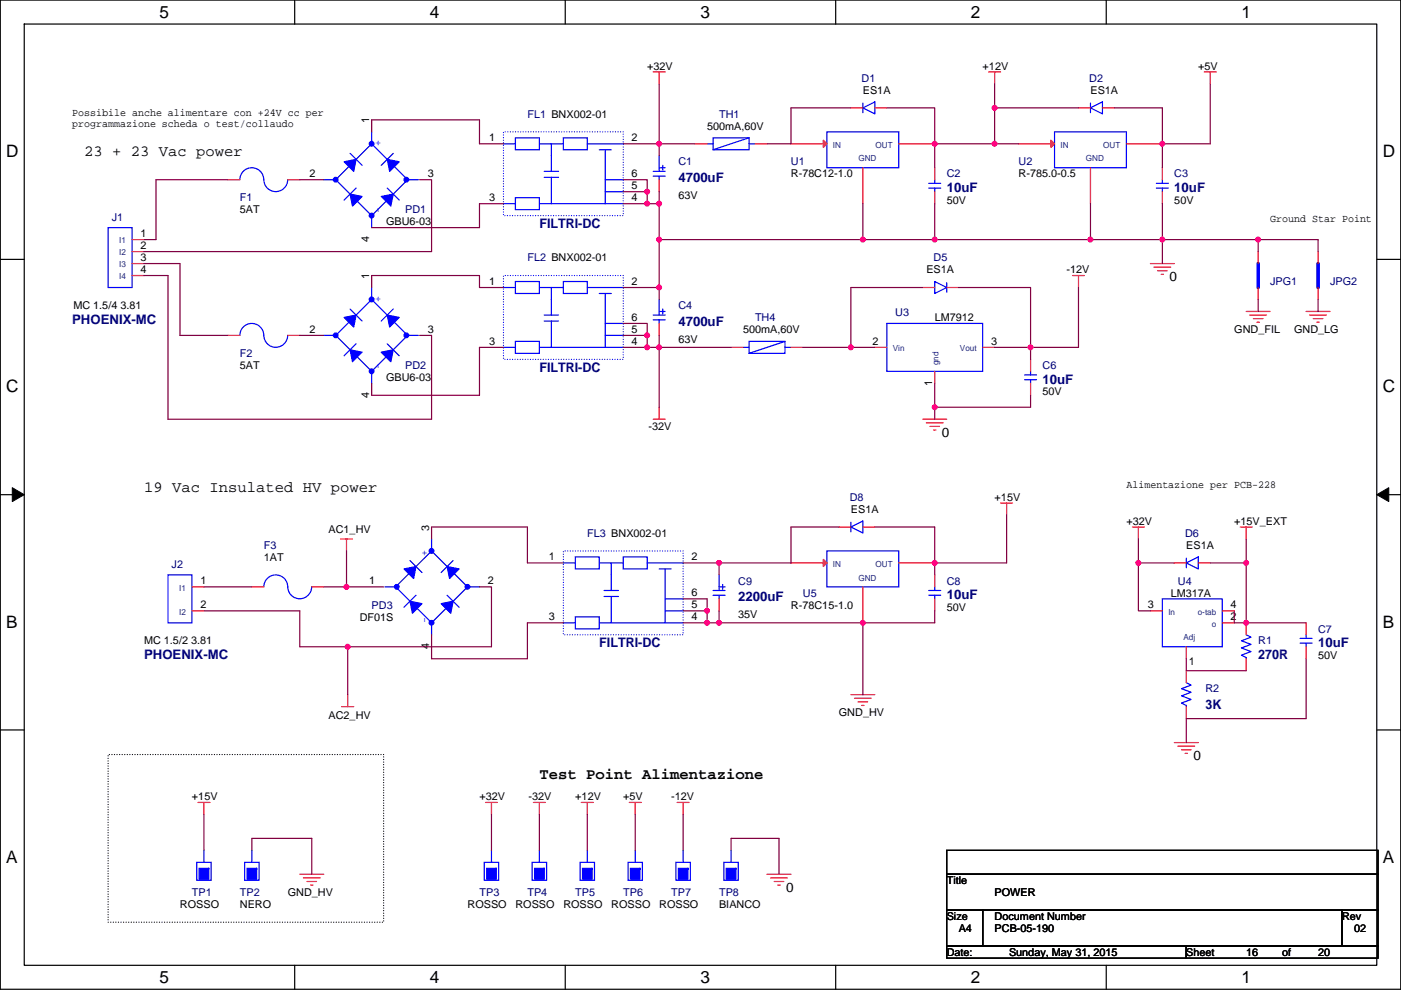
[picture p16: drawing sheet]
<svg xmlns="http://www.w3.org/2000/svg" width="297mm" height="210mm" viewBox="0 0 297 210" stroke-linecap="round" stroke-linejoin="round" font-family="sans-serif">
<defs><g id="words">
<g font-size="3.6">
<text x="33.8" y="3.8">5</text>
<text x="91.1" y="3.8">4</text>
<text x="148.5" y="3.8">3</text>
<text x="205.8" y="3.8">2</text>
<text x="263.2" y="3.8">1</text>
<text x="1.3" y="33.3">D</text>
<text x="293.2" y="33.3">D</text>
<text x="1.3" y="83.2">C</text>
<text x="293.2" y="83.2">C</text>
<text x="1.3" y="133.2">B</text>
<text x="293.2" y="133.2">B</text>
<text x="1.3" y="183.1">A</text>
<text x="293.2" y="183.1">A</text>
<text x="33.8" y="208.5">5</text>
<text x="91.1" y="208.5">4</text>
<text x="148.5" y="208.5">3</text>
<text x="205.8" y="208.5">2</text>
<text x="263.2" y="208.5">1</text>
</g>
<g font-size="3.3">
<text x="17.8" y="33.1">23 + 23 Vac power</text>
<text x="30.5" y="104.3">19 Vac Insulated HV power</text>
<text x="114.4" y="165.3">Test Point Alimentazione</text>
</g>
<g font-size="2.8" fill="#000080">
<text x="143.8" y="38.7">4700uF</text>
<text x="200.7" y="40.7">10uF</text>
<text x="249" y="40.7">10uF</text>
<text x="114.4" y="48.3">FILTRI-DC</text>
<text x="15.3" y="68.6">PHOENIX-MC</text>
<text x="143.8" y="69.2">4700uF</text>
<text x="114.4" y="78.8">FILTRI-DC</text>
<text x="221" y="81.3">10uF</text>
<text x="156.5" y="127.6">2200uF</text>
<text x="200.7" y="127.1">10uF</text>
<text x="127.1" y="137.2">FILTRI-DC</text>
<text x="279.5" y="137.2">10uF</text>
<text x="30.5" y="139.8">PHOENIX-MC</text>
<text x="266.8" y="139.8">270R</text>
<text x="255.6" y="150.4">3K</text>
</g>
<g font-size="2.8">
<text x="248" y="59.7">0</text>
<text x="199.7" y="92.7">0</text>
<text x="253" y="161.3">0</text>
<text x="166.7" y="189.2">0</text>
</g>
<g font-size="2.3">
<text x="137.2" y="14.8">+32V</text>
<text x="208.3" y="14.8">+12V</text>
<text x="254.1" y="14.8">+5V</text>
<text x="182.9" y="19.9">ES1A</text>
<text x="231.2" y="19.9">ES1A</text>
<text x="15.3" y="24.7">Possibile anche alimentare con +24V cc per</text>
<text x="15.3" y="27">programmazione scheda o test/collaudo</text>
<text x="78.3" y="26.2" transform="rotate(-90 78.3 26.2)">1</text>
<text x="103.7" y="30">1</text>
<text x="133.9" y="30">2</text>
<text x="149.9" y="27.5">500mA,60V</text>
<text x="65.6" y="37.6">2</text>
<text x="90.7" y="37.6">3</text>
<text x="133.9" y="40.1">5</text>
<text x="133.9" y="37.6">6</text>
<text x="167.7" y="37.6">R-78C12-1.0</text>
<text x="216" y="37.6">R-785.0-0.5</text>
<text x="50.9" y="45.3">5AT</text>
<text x="81.8" y="47.8">GBU6-03</text>
<text x="103.7" y="42.7">3</text>
<text x="133.9" y="42.7">4</text>
<text x="143.8" y="42.2">63V</text>
<text x="200.7" y="43.2">50V</text>
<text x="249" y="43.2">50V</text>
<text x="269.3" y="47.1">Ground Star Point</text>
<text x="29.8" y="50.3">1</text>
<text x="29.8" y="52.8">2</text>
<text x="78.3" y="51.4" transform="rotate(-90 78.3 51.4)">4</text>
<text x="29.8" y="55.4">3</text>
<text x="29.8" y="57.9">4</text>
<text x="78.3" y="59.2" transform="rotate(-90 78.3 59.2)">1</text>
<text x="196.4" y="58">ES1A</text>
<text x="226.1" y="58">-12V</text>
<text x="15.6" y="65.6">MC 1.5/4 3.81</text>
<text x="103.7" y="60.5">1</text>
<text x="133.9" y="60.5">2</text>
<text x="65.6" y="70.6">2</text>
<text x="90.7" y="70.6">3</text>
<text x="133.9" y="70.6">5</text>
<text x="133.9" y="68.1">6</text>
<text x="157.5" y="70.7">500mA,60V</text>
<text x="198.2" y="68.1">LM7912</text>
<text x="261.7" y="70.7">GND_FIL</text>
<text x="274.4" y="70.7">GND_LG</text>
<text x="103.7" y="73.2">3</text>
<text x="133.9" y="73.2">4</text>
<text x="143.8" y="72.7">63V</text>
<text x="185" y="73.2">2</text>
<text x="210.1" y="73.2">3</text>
<text x="50.9" y="78.3">5AT</text>
<text x="81.8" y="80.8">GBU6-03</text>
<text x="197.7" y="81.8" transform="rotate(-90 197.7 81.8)">1</text>
<text x="221" y="83.9">50V</text>
<text x="78.3" y="84.4" transform="rotate(-90 78.3 84.4)">4</text>
<text x="137.5" y="91.2">-32V</text>
<text x="210.9" y="106.2">+15V</text>
<text x="238.8" y="103.4">Alimentazione per PCB-228</text>
<text x="69.7" y="113.1">AC1_HV</text>
<text x="91" y="112.5" transform="rotate(-90 91 112.5)">3</text>
<text x="180.4" y="108.8">ES1A</text>
<text x="238.8" y="111.3">+32V</text>
<text x="261.7" y="111.3">+15V_EXT</text>
<text x="55.9" y="118.9">1AT</text>
<text x="116.4" y="118.9">1</text>
<text x="146.6" y="118.9">2</text>
<text x="251.5" y="116.4">ES1A</text>
<text x="42.5" y="124">1</text>
<text x="78.3" y="124">1</text>
<text x="103.4" y="124">2</text>
<text x="42.5" y="129">2</text>
<text x="76.3" y="131.6">DF01S</text>
<text x="116.4" y="131.6">3</text>
<text x="146.6" y="131.6">4</text>
<text x="146.6" y="129">5</text>
<text x="146.6" y="126.5">6</text>
<text x="156.5" y="131.1">35V</text>
<text x="167.7" y="129.1">R-78C15-1.0</text>
<text x="200.7" y="129.6">50V</text>
<text x="243.4" y="129">3</text>
<text x="248.2" y="126.5">LM317A</text>
<text x="260.9" y="131.6">2</text>
<text x="260.9" y="129">4</text>
<text x="30.5" y="136.7">MC 1.5/2 3.81</text>
<text x="91" y="137.7" transform="rotate(-90 91 137.7)">4</text>
<text x="252" y="141">1</text>
<text x="279.5" y="139.7">50V</text>
<text x="69.7" y="152.4">AC2_HV</text>
<text x="177.9" y="151.9">GND_HV</text>
<text x="40.7" y="169.7">+15V</text>
<text x="101.7" y="169.7">+32V</text>
<text x="112.1" y="169.7">-32V</text>
<text x="122" y="169.7">+12V</text>
<text x="132.1" y="169.7">+5V</text>
<text x="142.3" y="169.7">-12V</text>
<text x="61" y="190">GND_HV</text>
<text x="200.7" y="187.5">Title</text>
<text x="210.9" y="190">POWER</text>
<text x="38.2" y="192.6">ROSSO</text>
<text x="50.9" y="192.6">NERO</text>
<text x="99.1" y="192.6">ROSSO</text>
<text x="109.3" y="192.6">ROSSO</text>
<text x="119.4" y="192.6">ROSSO</text>
<text x="129.6" y="192.6">ROSSO</text>
<text x="139.8" y="192.6">ROSSO</text>
<text x="152.5" y="192.6">BIANCO</text>
<text x="200.7" y="195.1">Size</text>
<text x="203.3" y="197.7">A4</text>
<text x="210.9" y="195.1">Document Number</text>
<text x="210.9" y="197.7">PCB-05-190</text>
<text x="284.5" y="195.1">Rev</text>
<text x="287.1" y="197.7">02</text>
<text x="200.7" y="202.7">Date:</text>
<text x="213.9" y="202.7">Sunday, May 31, 2015</text>
<text x="251.5" y="202.7">Sheet</text>
<text x="264.2" y="202.7">16</text>
<text x="271.8" y="202.7">of</text>
<text x="279.5" y="202.7">20</text>
</g>
<g font-size="2.3" fill="#000080">
<text x="182.7" y="17.3">D1</text>
<text x="230.9" y="17.3">D2</text>
<text x="111.8" y="24.9">FL1 BNX002-01</text>
<text x="152.5" y="24.9">TH1</text>
<text x="143.8" y="35.1">C1</text>
<text x="167.7" y="35.1">U1</text>
<text x="216" y="35.1">U2</text>
<text x="200.7" y="37.6">C2</text>
<text x="249" y="37.6">C3</text>
<text x="23.7" y="46.8">J1</text>
<text x="50.9" y="42.7">F1</text>
<text x="85.9" y="45.3">PD1</text>
<text x="111.8" y="55.4">FL2 BNX002-01</text>
<text x="197.9" y="55.4">D5</text>
<text x="143.8" y="65.6">C4</text>
<text x="269.3" y="60.5">JPG1</text>
<text x="282" y="60.5">JPG2</text>
<text x="160.1" y="68.1">TH4</text>
<text x="189.8" y="67.1">U3</text>
<text x="50.9" y="75.7">F2</text>
<text x="85.9" y="78.3">PD2</text>
<text x="221" y="78.3">C6</text>
<text x="180.1" y="106.2">D8</text>
<text x="124.5" y="113.8">FL3 BNX002-01</text>
<text x="251.3" y="113.8">D6</text>
<text x="55.9" y="116.4">F3</text>
<text x="36.4" y="120.4">J2</text>
<text x="156.5" y="124">C9</text>
<text x="200.7" y="124">C8</text>
<text x="249.7" y="124">U4</text>
<text x="78.8" y="129.1">PD3</text>
<text x="170.2" y="126.5">U5</text>
<text x="266.8" y="136.7">R1</text>
<text x="279.5" y="134.2">C7</text>
<text x="255.6" y="146.9">R2</text>
<text x="40.7" y="190">TP1</text>
<text x="50.9" y="190">TP2</text>
<text x="101.7" y="190">TP3</text>
<text x="111.8" y="190">TP4</text>
<text x="122" y="190">TP5</text>
<text x="132.1" y="190">TP6</text>
<text x="142.3" y="190">TP7</text>
<text x="152.5" y="190">TP8</text>
</g>
<g font-size="2.3" fill="#00f">
<text x="79.6" y="29.7" transform="rotate(90 79.6 29.7)">+</text>
<text x="79.6" y="44" transform="rotate(90 79.6 44)">-</text>
<text x="79.6" y="62.8" transform="rotate(90 79.6 62.8)">+</text>
<text x="79.6" y="77" transform="rotate(90 79.6 77)">-</text>
<text x="90.7" y="117.9" transform="rotate(-90 90.7 117.9)">+</text>
<text x="90.7" y="132.1" transform="rotate(-90 90.7 132.1)">-</text>
</g>
<g font-size="1.8" fill="#004080">
<text x="176.6" y="31.3">IN</text>
<text x="182" y="34.2">GND</text>
<text x="185.6" y="31.3">OUT</text>
<text x="224.9" y="31.3">IN</text>
<text x="230.2" y="34.2">GND</text>
<text x="233.9" y="31.3">OUT</text>
<text x="25.3" y="51.6">I1</text>
<text x="25.3" y="54.2">I2</text>
<text x="25.3" y="56.7">I3</text>
<text x="25.3" y="59.2">I4</text>
<text x="189.3" y="74.5">Vin</text>
<text x="199" y="77.5" transform="rotate(-90 199 77.5)">gnd</text>
<text x="203.5" y="74.5">Vout</text>
<text x="38" y="125.3">I1</text>
<text x="176.6" y="120.2">IN</text>
<text x="182" y="123.1">GND</text>
<text x="185.6" y="120.2">OUT</text>
<text x="38" y="130.4">I2</text>
<text x="247.7" y="130.4">In</text>
<text x="254" y="130.4">o-tab</text>
<text x="250.9" y="135.8">Adj</text>
<text x="256.9" y="132.9">o</text>
</g>
</g></defs>
<path d="M.1 0h296.9v209.8h-296.9zM5.1 5.1h286.8v199.6h-286.8z" fill="none" stroke="#000" stroke-width=".25"/>
<g fill="#fff">
<path d="M33.8 .5h2v4.1h-2z"/>
<path d="M33.8 205.3h2v4h-2z"/>
</g>
<path d="M62.5 0v5.1M62.5 204.7v5.1" fill="none" stroke="#000" stroke-width=".25"/>
<g fill="#fff">
<path d="M91.1 .5h2.1v4.1h-2.1z"/>
<path d="M91.1 205.3h2.1v4h-2.1z"/>
</g>
<path d="M119.8 0v5.1M119.8 204.7v5.1" fill="none" stroke="#000" stroke-width=".25"/>
<g fill="#fff">
<path d="M148.5 .5h2v4.1h-2z"/>
<path d="M148.5 205.3h2v4h-2z"/>
</g>
<path d="M177.2 0v5.1M177.2 204.7v5.1" fill="none" stroke="#000" stroke-width=".25"/>
<g fill="#fff">
<path d="M205.8 .5h2.1v4.1h-2.1z"/>
<path d="M205.8 205.3h2.1v4h-2.1z"/>
</g>
<path d="M234.5 0v5.1M234.5 204.7v5.1" fill="none" stroke="#000" stroke-width=".25"/>
<g fill="#fff">
<path d="M263.2 .5h2v4.1h-2z"/>
<path d="M263.2 205.3h2v4h-2z"/>
<path d="M1.3 30.1h2.7v4h-2.7z"/>
<path d="M293.2 30.1h2.6v4h-2.6z"/>
<path d="M1.3 80h2.7v4h-2.7z"/>
<path d="M293.2 80h2.6v4h-2.6z"/>
</g>
<path d="M.1 55h5M291.9 55h5.1" fill="none" stroke="#000" stroke-width=".25"/>
<g fill="#fff">
<path d="M1.3 129.9h2.5v4h-2.5z"/>
<path d="M293.2 129.9h2.4v4h-2.4z"/>
</g>
<path d="M.1 104.9h5M291.9 104.9h5.1" fill="none" stroke="#000" stroke-width=".25"/>
<path d="M2.6 103.4l2.5 1.5-2.5 1.5zM291.9 104.9l2.5-1.5v3z" fill="#000" stroke="#000" stroke-width=".21"/>
<g fill="#fff">
<path d="M1.3 179.8h2.5v4.1h-2.5z"/>
<path d="M293.2 179.8h2.4v4.1h-2.4z"/>
</g>
<path d="M.1 154.8h5M291.9 154.8h5.1M200.7 193.1h7.6v7.6h-7.6zM200.7 180.4h91.5v5h-91.5zM200.7 185.4h91.5v7.7h-91.5zM208.3 193.1h76.2v7.6h-76.2zM284.5 193.1h7.7v7.6h-7.7zM200.7 200.7h50.8v2.5h-50.8zM251.5 200.7h40.7v2.5h-40.7z" fill="none" stroke="#000" stroke-width=".25"/>
<path d="M22.9 160h58.4v35.6h-58.4z" fill="none" stroke="#000" stroke-width=".25" stroke-dasharray="0 .5"/>
<g fill="none" stroke="#f00" stroke-width=".25">
<path d="M138.5 15.3h2.5M139.8 15.3v2.5M209.6 15.3h2.6M210.9 15.3v2.5M255.3 15.3h2.6M256.6 15.3v2.5M48.3 38.1h2.6M61 38.1h2.6M68.6 38.1h.1M78.8 28h.1M89 38.1h.1M106.7 30.5h.1"/>
<path d="M132.1 30.5h.1M132.1 38.1h.1M139.8 33h.1M139.8 38.1v2.6M147.4 30.5h2.5M160.1 30.5h2.5M167.7 30.5h7.6M180.4 22.9h2.5M182.9 35.6v7.6M185.5 22.9h2.5M190.6 30.5h7.6M198.2 35.6v2.5"/>
<path d="M216 30.5h7.6M228.7 22.9h2.5M231.2 35.6v7.6M233.7 22.9h2.6M238.8 30.5h7.6M246.4 35.6v2.5M28 50.8h2.5M28 53.4h2.5M28 55.9h2.5M28 58.4h2.5M78.8 48.3h.1M106.7 43.2h.1"/>
<path d="M132.1 43.2h.1M132.1 40.7h.1M198.2 40.7v2.5M227.4 58.4h2.5M228.7 58.4v2.6M243.9 55.9h5.1M244.7 56.7h3.5M245.4 57.4h2.1M246.2 58.2h.5M246.4 40.7v2.5M266.8 53.4v2.5M279.5 53.4v2.5"/>
<path d="M48.3 71.1h2.6M61 71.1h2.6M68.6 71.1h.1M78.8 61h.1M89 71.1h.1M106.7 61h.1M106.7 73.7h.1M132.1 73.7h.1M132.1 61h.1M132.1 71.1h.1M132.1 68.6h.1M139.8 63.5h.1"/>
<path d="M139.8 68.6v2.5M155 73.7h2.5M167.7 73.7h2.5M185.5 73.7h2.5M195.6 61h2.6M198.2 78.8v2.5M200.7 61h2.6M208.3 73.7h2.6M218.5 76.2v2.6M264.2 66.1h5.1M265 66.8h3.5M265.7 67.6h2.1"/>
<path d="M266.5 68.3h.5M266.8 61v2.5M276.9 66.1h5.1M277.7 66.8h3.5M278.4 67.6h2.1M279.2 68.3h.5M279.5 61v2.5M78.8 81.3h.1M138.5 88.9h2.5M139.8 86.4v2.5M195.6 88.9h5.1M196.4 89.7h3.6"/>
<path d="M197.2 90.4h2M197.9 91.2h.5M218.5 81.3v2.5M72.2 114.3h2.5M73.5 114.3v2.6M91.5 114.3h.1M119.4 119.4h.1M144.8 119.4h.1M167.7 119.4h7.6M177.9 111.8h2.5M182.9 111.8h2.6M190.6 119.4h7.6"/>
<path d="M212.2 106.7h2.5M213.4 106.7v2.5M240.1 111.8h2.5M241.4 111.8v2.5M249 119.4h2.5M254.1 119.4h2.5M263 111.8h2.5M264.2 111.8v2.5M40.7 124.5h2.5M40.7 129.6h2.5M53.4 124.5h2.5M66.1 124.5h2.5"/>
<path d="M81.3 124.5h.1M91.5 134.6h.1M101.7 124.5h.1M119.4 132.1h.1M144.8 132.1h.1M144.8 129.6h.1M144.8 127h.1M152.5 121.9h.1M152.5 127v2.6M182.9 124.5v7.6M198.2 127v2.6M198.2 121.9v2.6"/>
<path d="M243.9 129.6h2.5M251.5 137.2v2.5M259.1 132.1h2.6M259.1 129.6h2.6M264.2 132.1v2.5M264.2 139.7v2.6M276.9 137.2v2.5M276.9 132.1v2.5M72.5 149.9h2.5M73.7 147.3v2.6M180.4 147.3h5.1M181.2 148.1h3.5"/>
<path d="M181.9 148.9h2.1M182.7 149.6h.5M249 157.5h5.1M249.7 158.3h3.6M250.5 159h2M251.3 159.8h.5M251.5 142.3v2.5M251.5 149.9v2.5M42 170.2h2.5M43.2 170.2v2.5M102.9 170.2h2.6M104.2 170.2v2.5"/>
<path d="M113.1 170.2h2.5M114.4 170.2v2.5M123.3 170.2h2.5M124.5 170.2v2.5M133.4 170.2h2.6M134.7 170.2v2.5M143.6 170.2h2.5M144.8 170.2v2.5M43.2 180.4h.1M53.4 180.4h.1M63.6 185.4h5M64.3 186.2h3.6"/>
<path d="M65.1 187h2M65.8 187.7h.6M104.2 180.4h.1M114.4 180.4h.1M124.5 180.4h.1M134.7 180.4h.1M144.8 180.4h.1M155 180.4h.1M162.6 185.4h5.1M163.4 186.2h3.5M164.1 187h2.1M164.9 187.7h.5"/>
</g>
<g fill="none" stroke="#00f" stroke-width=".25">
<path d="M50.9 38.1a2.53 2.53 0 0 1 2.5-2.5 2.53 2.53 0 0 1 2.5 2.5 2.54 2.54 0 0 0 2.6 2.5 2.54 2.54 0 0 0 2.5-2.5M68.6 38.1h2.6M74.2 35.1l-3 3 3 3.1M74.2 32.5l2.6 2.6M75.5 33.8l3.3-3.3 3.3 3.3M75.5 39.9l-2.5 2.5M78.8 28v2.5M82.1 39.9l2.5 2.5M83.4 35.1l3 3-3 3.1M83.4 32.5l-2.6 2.6M86.2 38.1h2.5M106.7 30.5h2.6"/>
<path d="M109.3 29.2h5.1v2.6h-5.1zM114.4 30.5h2.5v5.8M115.4 36.3h3M115.4 37.6h3M116.9 37.6v5.6h-2.5M116.9 30.5h2.5M119.4 29.2h5.1v2.6h-5.1zM124.5 30.5h7.6M127.1 31.8h2.5M128.3 31.8v11.4h-11.4M128.3 38.1h3.8M138.5 36.3h2.5"/>
<path d="M138.5 37.4h2.5M139.8 37.4v.7M139.8 33v3.3M140 35.6h1M140.5 35.1v1M149.9 30.5h1.3M151.2 29.2h7.6v2.6h-7.6zM158.8 29.2l-7.6 2.6M158.8 30.5h1.3M175.3 28h15.3v7.6h-15.3zM182.9 21.9v2M182.9 22.9l2.6-1.3v2.6z"/>
<path d="M196.9 39.9h2.6M196.9 38.9h2.6M198.2 38.1v.8M198.2 39.9v.8M223.6 28h15.2v7.6h-15.2zM231.2 21.9v2M231.2 22.9l2.5-1.3v2.6zM245.2 39.9h2.5M245.2 38.9h2.5M246.4 38.1v.8M246.4 39.9v.8M22.9 48.3h5.1v12.7h-5.1z"/>
<path d="M75.5 42.4l3.3 3.3 3.3-3.3M78.8 45.5v2.8M106.7 43.2h2.6M109.3 41.9h5.1v2.6h-5.1zM109.3 59.7h5.1v2.6h-5.1zM119.4 59.7h5.1v2.6h-5.1zM128.3 43.2h3.8M128.3 40.7h3.8M198.2 59.7l2.5 1.3-2.5 1.3zM200.7 60v2M50.9 71.1a2.53 2.53 0 0 1 2.5-2.5 2.53 2.53 0 0 1 2.5 2.5 2.54 2.54 0 0 0 2.6 2.6 2.54 2.54 0 0 0 2.5-2.6M68.6 71.1h2.6"/>
<path d="M74.2 68.1l-3 3 3 3.1M74.2 65.6l2.6 2.5M75.5 66.8l3.3-3.3 3.3 3.3M75.5 75.5l3.3 3.3 3.3-3.3M75.5 72.9l-2.5 2.6M78.8 78.5v2.8M78.8 61v2.5M82.1 72.9l2.5 2.6M83.4 68.1l3 3-3 3.1M83.4 65.6l-2.6 2.5M86.2 71.1h2.5M106.7 61h2.6"/>
<path d="M106.7 73.7h2.6M109.3 72.4h5.1v2.6h-5.1zM114.4 61h2.5v5.8M115.4 66.8h3M115.4 68.1h3M116.9 68.1v5.6h-2.5M116.9 61h2.5M124.5 61h7.6M127.1 62.3h2.5M128.3 62.3v11.4h-11.4M128.3 73.7h3.8M128.3 68.6h3.8"/>
<path d="M128.3 71.1h3.8M138.5 66.8h2.5M138.5 67.8h2.5M139.8 67.8v.8M139.8 63.5v3.3M140 66.1h1M140.5 65.6v1M157.5 73.7h1.3M158.8 72.4h7.6v2.6h-7.6zM166.4 72.4l-7.6 2.6M166.4 73.7h1.3M188 68.6h20.3v10.2h-20.3z"/>
<path d="M217.2 79.5h2.6M218.5 78.8v.7M217.2 80.5h2.6M218.5 80.5v.8M86.9 118.9l2.6 2.5M91.5 114.3v2.6M96.1 118.9l-2.6 2.5M119.4 119.4h2.6M122 118.1h5.1v2.6h-5.1zM127.1 119.4h2.5v5.8M129.6 119.4h2.5M132.1 118.1h5.1v2.6h-5.1z"/>
<path d="M137.2 119.4h7.6M175.3 116.9h15.3v7.6h-15.3zM180.4 110.8v2M180.4 111.8l2.5-1.3v2.6zM251.5 118.4v2M251.5 119.4l2.6-1.3v2.6zM35.6 121.9h5.1v10.2h-5.1zM55.9 124.5a2.53 2.53 0 0 1 2.6-2.6 2.53 2.53 0 0 1 2.5 2.6 2.54 2.54 0 0 0 2.5 2.5 2.54 2.54 0 0 0 2.6-2.5M81.6 124.5h2.5M86.9 121.4l-3 3.1 3 3M88.2 126.3l-2.5 2.5M88.2 128.8l3.3 3.3 3.3-3.3"/>
<path d="M88.2 120.2l3.3-3.3 3.3 3.3M91.5 131.8v2.8M94.8 126.3l2.5 2.5M96.1 121.4l3 3.1-3 3M99.1 124.5h2.6M119.4 132.1h2.6M122 130.8h5.1v2.6h-5.1zM128.1 125.2h3M128.1 126.5h3M129.6 126.5v5.6h-2.5M139.8 120.7h2.5M141 120.7v11.4h-11.4"/>
<path d="M141 132.1h3.8M141 127h3.8M141 129.6h3.8M151.2 125.2h2.5M151.2 126.3h2.5M152.5 126.3v.7M152.5 121.9v3.3M152.7 124.5h1M153.2 124v1M196.9 126.3h2.6M196.9 125.2h2.6M198.2 124.5v.7"/>
<path d="M198.2 126.3v.7M246.4 127h12.7v10.2h-12.7zM264.2 134.6l1 .5-2 .8 2 .8-2 .7 2 .8-2 .8 1 .5v.2M275.6 136.4h2.6M275.6 135.4h2.6M276.9 134.6v.8M276.9 136.4v.8M251.5 144.8l1 .5-2 .8 2 .7-2 .8 2 .8-2 .7 1 .5v.3M41.7 182.9h3.1v3.8h-3.1zM43.2 180.4v2.5M51.9 182.9h3v3.8h-3zM53.4 180.4v2.5"/>
<path d="M102.7 182.9h3v3.8h-3zM104.2 180.4v2.5M112.8 182.9h3.1v3.8h-3.1zM114.4 180.4v2.5M123 182.9h3v3.8h-3zM124.5 180.4v2.5M133.2 182.9h3v3.8h-3zM134.7 180.4v2.5M143.3 182.9h3.1v3.8h-3.1zM144.8 180.4v2.5M153.5 182.9h3v3.8h-3zM155 180.4v2.5"/>
</g>
<path d="M106.7 28h25.4v17.7h-25.4zM106.7 58.4h25.4v17.8h-25.4zM119.4 116.9h25.4v17.7h-25.4z" fill="none" stroke="#00f" stroke-width=".25" stroke-dasharray="0 .5"/>
<path d="M266.8 55.9v5.1M279.5 55.9v5.1" fill="none" stroke="#00f" stroke-width=".76"/>
<g fill="#f00" stroke="#f00" stroke-width=".25">
<path d="M174.6 29.7l.7 .8-.7 .8z"/>
<path d="M222.8 29.7l.8 .8-.8 .8z"/>
<path d="M174.6 118.6l.7 .8-.7 .8z"/>
</g>
<g fill="#00f" stroke="#00f" stroke-width=".25">
<path d="M113.3 184.2v2.3h2.1v-2.3z" fill-rule="evenodd"/>
<path d="M52.4 184.2v2.3h2v-2.3z" fill-rule="evenodd"/>
<path d="M82.1 33.8l2.5 .5-2 2z" fill-rule="evenodd"/>
<path d="M74.2 41.2l2.6 .5-2.1 2z" fill-rule="evenodd"/>
<path d="M73 34.3l2.5-.5-.5 2.5z" fill-rule="evenodd"/>
<path d="M80.8 41.7l2.6-.5-.5 2.5z" fill-rule="evenodd"/>
<path d="M143.8 184.2v2.3h2.1v-2.3z" fill-rule="evenodd"/>
<path d="M85.7 120.7l2.5-.5-.5 2.5z" fill-rule="evenodd"/>
<path d="M93.5 128l2.6-.5-.5 2.6z" fill-rule="evenodd"/>
<path d="M94.8 120.2l2.5 .5-2 2z" fill-rule="evenodd"/>
<path d="M86.9 127.5l2.6 .5-2.1 2.1z" fill-rule="evenodd"/>
<path d="M123.5 184.2v2.3h2v-2.3z" fill-rule="evenodd"/>
<path d="M82.1 66.8l2.5 .5-2 2.1z" fill-rule="evenodd"/>
<path d="M74.2 74.2l2.6 .5-2.1 2z" fill-rule="evenodd"/>
<path d="M73 67.3l2.5-.5-.5 2.6z" fill-rule="evenodd"/>
<path d="M80.8 74.7l2.6-.5-.5 2.5z" fill-rule="evenodd"/>
<path d="M154 184.2v2.3h2v-2.3z" fill-rule="evenodd"/>
<path d="M133.7 184.2v2.3h2v-2.3z" fill-rule="evenodd"/>
<path d="M103.2 184.2v2.3h2v-2.3z" fill-rule="evenodd"/>
<path d="M42.2 184.2v2.3h2.1v-2.3z" fill-rule="evenodd"/>
<circle cx="86.2" cy="38.1" r=".5"/>
<circle cx="78.8" cy="30.5" r=".5"/>
<circle cx="71.2" cy="38.1" r=".5"/>
<circle cx="78.8" cy="45.7" r=".5"/>
<circle cx="84.1" cy="124.5" r=".5"/>
<circle cx="91.5" cy="116.8" r=".5"/>
<circle cx="99.1" cy="124.5" r=".5"/>
<circle cx="91.5" cy="132.1" r=".5"/>
<circle cx="86.2" cy="71.1" r=".5"/>
<circle cx="78.8" cy="63.5" r=".5"/>
<circle cx="71.2" cy="71.1" r=".5"/>
<circle cx="78.8" cy="78.7" r=".5"/>
</g>
<g fill="none" stroke="#800040" stroke-width=".25">
<path d="M139.8 17.8v12.7M210.9 17.8v5.1M256.6 17.8v12.7h-10.2M48.3 38.1h-15.2v12.7h-2.6M63.6 38.1h5M78.8 28v-2.6h22.9v5.1h5M89 38.1h2.5v15.3h-61M132.1 30.5h7.7M132.1 38.1h5.1v2.6M139.8 30.5v2.5M139.8 30.5h7.6M180.4 22.9h-12.7v7.6h-5.1"/>
<path d="M188 22.9h10.2v7.6M198.2 30.5v5.1M198.2 30.5h12.7M210.9 22.9v7.6M210.9 22.9h17.8M210.9 30.5h5.1M236.3 22.9h10.1v7.6M246.4 30.5v5.1M30.5 55.9h7.7v15.2h10.1M30.5 58.4h5.1v30.5h55.9v-17.8h-2.5M106.7 43.2h-5v5.1h-22.9M132.1 43.2h5.1"/>
<path d="M132.1 40.7h5.1v2.5M137.2 43.2h2.6M139.8 50.8v10.2M139.8 40.7v2.5M139.8 50.8h43.1M139.8 43.2v7.6M182.9 43.2v7.6M182.9 50.8h15.3M198.2 50.8h33M198.2 43.2v7.6M231.2 50.8h15.2M231.2 43.2v7.6"/>
<path d="M246.4 43.2v7.6M246.4 50.8h20.4M246.4 50.8v5.1M266.8 50.8h12.7v2.6M266.8 50.8v2.6M63.6 71.1h5M106.7 61h-5v-2.6h-22.9v2.6M106.7 73.7h-5v10.1h-22.9v-2.5M132.1 73.7h5.1M132.1 68.6h5.1v2.5M132.1 71.1h5.1v2.6M132.1 61h7.7"/>
<path d="M137.2 73.7h2.6M139.8 73.7v12.7M139.8 71.1v2.6M139.8 61v2.5M139.8 73.7h15.2M170.2 73.7h10.2M180.4 73.7h5.1M195.6 61h-15.2v12.7M203.3 61h15.2v12.7h-7.6M228.7 61v12.7h-10.2v2.5M266.8 63.5v2.6M279.5 63.5v2.6"/>
<path d="M198.2 81.3v5.1M198.2 86.4v2.5M218.5 83.8v2.6h-20.3M73.5 116.9v7.6M91.5 114.3v-2.5h20.3v7.6h7.6M144.8 119.4h7.7M152.5 119.4v2.5M177.9 111.8h-10.2v7.6h-15.2M185.5 111.8h12.7v7.6M198.2 119.4v2.5M213.4 109.2v10.2h-15.2M241.4 114.3v5.1"/>
<path d="M241.4 119.4v10.2h2.5M241.4 119.4h7.6M256.6 119.4h7.6v12.7M264.2 114.3v5.1M43.2 124.5h10.2M43.2 129.6h20.4v7.6h10.1v10.1M68.6 124.5h4.9M73.5 124.5h7.8M101.7 124.5h2.5v12.7h-30.5M119.4 132.1h-7.6v7.6h-20.3v-5.1M144.8 127h5.1v2.6M144.8 132.1h5.1"/>
<path d="M144.8 129.6h5.1M149.9 129.6v2.5M149.9 132.1h2.6M152.5 132.1h30.4M152.5 129.6v2.5M182.9 132.1v15.2M198.2 129.6v2.5h-15.3M251.5 139.7v2.6h12.7M261.7 129.6v2.5h2.5M264.2 132.1h12.7M276.9 139.7v12.7h-25.4v5.1M43.2 172.7v7.7"/>
<path d="M104.2 172.7v7.7M114.4 172.7v7.7M124.5 172.7v7.7M134.7 172.7v7.7M144.8 172.7v7.7M53.4 180.4v-2.6h12.7v7.6M155 180.4v-2.6h10.2v7.6"/>
</g>
<g fill="#f0f" stroke="#f0f" stroke-width=".25">
<circle cx="139.7" cy="43.2" r=".5"/>
<circle cx="137.2" cy="73.7" r=".5"/>
<circle cx="139.7" cy="61" r=".5"/>
<circle cx="139.7" cy="30.5" r=".5"/>
<circle cx="231.2" cy="50.8" r=".5"/>
<circle cx="198.2" cy="50.8" r=".5"/>
<circle cx="198.2" cy="30.5" r=".5"/>
<circle cx="210.9" cy="22.9" r=".5"/>
<circle cx="246.4" cy="30.5" r=".5"/>
<circle cx="180.4" cy="73.7" r=".5"/>
<circle cx="198.2" cy="86.4" r=".5"/>
<circle cx="73.7" cy="137.2" r=".5"/>
<circle cx="152.4" cy="119.4" r=".5"/>
<circle cx="182.9" cy="132.1" r=".5"/>
<circle cx="152.4" cy="132.1" r=".5"/>
<circle cx="210.9" cy="30.5" r=".5"/>
<circle cx="198.2" cy="119.4" r=".5"/>
<circle cx="182.9" cy="50.8" r=".5"/>
<circle cx="139.7" cy="50.8" r=".5"/>
<circle cx="266.7" cy="50.8" r=".5"/>
<circle cx="246.4" cy="50.8" r=".5"/>
<circle cx="264.2" cy="132.1" r=".5"/>
<circle cx="241.3" cy="119.4" r=".5"/>
<circle cx="264.2" cy="119.4" r=".5"/>
<circle cx="73.5" cy="124.5" r=".5"/>
<circle cx="137.2" cy="40.6" r=".5"/>
<circle cx="137.2" cy="43.2" r=".5"/>
<circle cx="137.2" cy="71.1" r=".5"/>
<circle cx="149.9" cy="129.5" r=".5"/>
<circle cx="149.9" cy="132.1" r=".5"/>
<circle cx="218.5" cy="73.7" r=".5"/>
<circle cx="139.7" cy="73.7" r=".5"/>
</g>
<use href="#words"/>
</svg>
